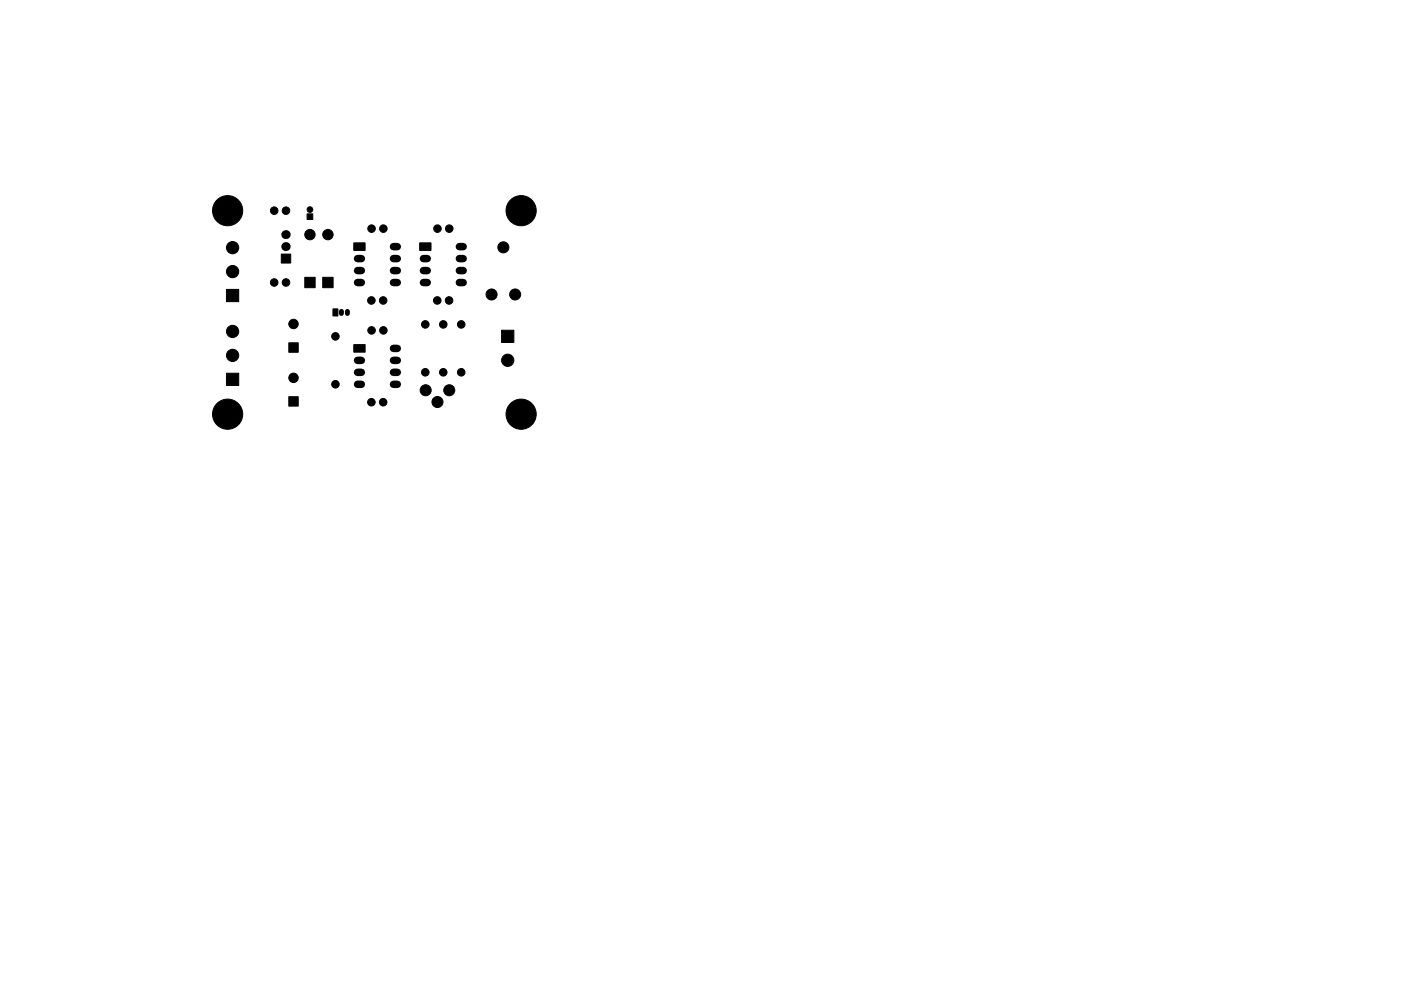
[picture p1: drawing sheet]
<svg xmlns="http://www.w3.org/2000/svg" width="297mm" height="210mm" viewBox="0 0 297 210" stroke-linecap="round" stroke-linejoin="round" font-family="sans-serif">
<g fill="#000" stroke="#000" stroke-width=".21">
<path d="M59.6 53.9h2v1.9h-2zM65.1 45.4h1.2v1.2h-1.2zM75 51.5h2.4v1.6h-2.4zM89 51.5h2.4v1.6h-2.4zM48 61.4h2.6v2.6h-2.6zM61.2 72.7h2v2h-2zM64.6 58.8h2.2v2.2h-2.2zM70.6 65.5h1v1.5h-1zM68.4 58.8h2.2v2.2h-2.2zM75 73.1h2.4v1.6h-2.4zM106.3 70.1h2.6v2.6h-2.6zM48 79.2h2.6v2.6h-2.6z"/>
<path d="M61.2 84.2h2v2h-2z"/>
<circle cx="48.3" cy="44.7" r="3.2"/>
<circle cx="49.3" cy="57.6" r="1.3"/>
<circle cx="49.3" cy="52.5" r="1.3"/>
<circle cx="58.1" cy="59.9" r=".8"/>
<circle cx="58.1" cy="44.7" r=".8"/>
<circle cx="60.6" cy="44.7" r=".8"/>
<circle cx="60.6" cy="59.9" r=".8"/>
<circle cx="65.7" cy="44.5" r=".6"/>
<circle cx="65.7" cy="49.8" r="1.1"/>
<circle cx="69.5" cy="49.8" r="1.1"/>
<circle cx="78.8" cy="48.5" r=".8"/>
<circle cx="81.3" cy="48.5" r=".8"/>
<circle cx="92.7" cy="48.5" r=".8"/>
<circle cx="95.2" cy="48.5" r=".8"/>
<circle cx="106.7" cy="52.5" r="1.17"/>
<circle cx="110.5" cy="44.7" r="3.2"/>
<circle cx="49.3" cy="75.4" r="1.3"/>
<circle cx="49.3" cy="70.3" r="1.3"/>
<circle cx="62.2" cy="68.7" r="1"/>
<circle cx="71.1" cy="71.4" r=".8"/>
<circle cx="78.7" cy="63.7" r=".8"/>
<circle cx="78.8" cy="70.1" r=".8"/>
<circle cx="81.2" cy="63.7" r=".8"/>
<circle cx="81.3" cy="70.1" r=".8"/>
<circle cx="90.2" cy="79" r=".8"/>
<circle cx="90.2" cy="68.8" r=".8"/>
<circle cx="92.7" cy="63.7" r=".8"/>
<circle cx="94" cy="68.8" r=".8"/>
<circle cx="94" cy="79" r=".8"/>
<circle cx="95.2" cy="63.7" r=".8"/>
<circle cx="97.8" cy="79" r=".8"/>
<circle cx="97.8" cy="68.8" r=".8"/>
<circle cx="104.2" cy="62.5" r="1.17"/>
<circle cx="107.6" cy="76.4" r="1.3"/>
<circle cx="109.2" cy="62.5" r="1.17"/>
<circle cx="48.3" cy="87.9" r="3.2"/>
<circle cx="62.2" cy="80.2" r="1"/>
<circle cx="71.1" cy="81.5" r=".8"/>
<circle cx="78.7" cy="85.3" r=".8"/>
<circle cx="81.2" cy="85.3" r=".8"/>
<circle cx="90.3" cy="82.8" r="1.17"/>
<circle cx="92.7" cy="85.3" r="1.17"/>
<circle cx="95.3" cy="82.8" r="1.17"/>
<circle cx="110.5" cy="87.9" r="3.2"/>
</g>
<g fill="none" stroke="#000" stroke-width="1.6">
<path d="M75.8 54.9h.8M75.8 57.4h.8M75.8 59.9h.8M83.4 54.9h.8M83.4 57.4h.8M83.4 59.9h.8M83.4 52.3h.8M89.8 54.9h.8M89.8 57.4h.8M89.8 59.9h.8M97.4 54.9h.8M97.4 57.4h.8"/>
<path d="M97.4 59.9h.8M97.4 52.3h.8M75.8 76.5h.8M75.8 79h.8M83.4 76.5h.8M83.4 79h.8M83.4 73.9h.8M75.8 81.5h.8M83.4 81.5h.8"/>
</g>
<path d="M60.6 52.3h.1M60.6 49.8h.1" fill="none" stroke="#000" stroke-width="1.9"/>
<path d="M72.4 66.1v.4M73.7 66.1v.4" fill="none" stroke="#000" stroke-width="1.1"/>
</svg>
